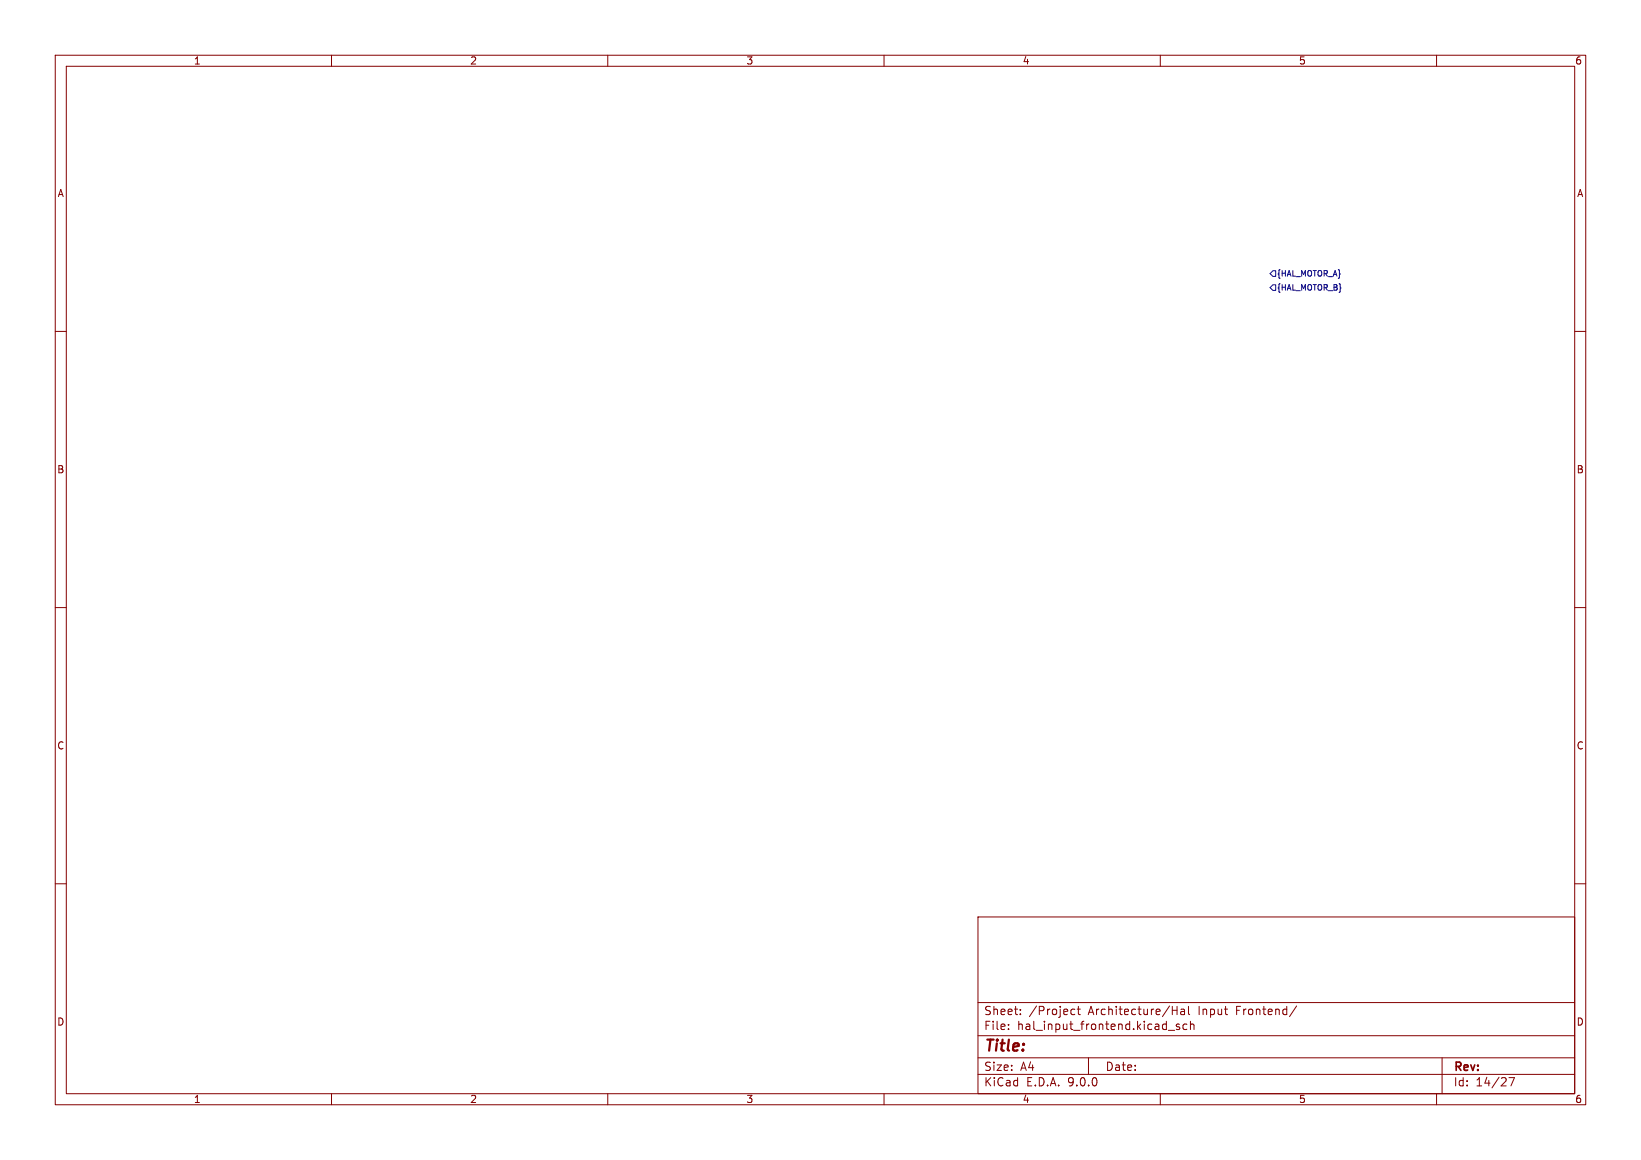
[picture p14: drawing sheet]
<svg xmlns="http://www.w3.org/2000/svg" width="297mm" height="210mm" viewBox="0 0 297 210" stroke-linecap="round" stroke-linejoin="round" font-family="sans-serif">
<defs><g id="words">
<text font-size="2.8" fill="#840000" x="178" y="190.9">Title:</text>
<g font-size="2.1" fill="#840000">
<text x="178" y="184">Sheet:</text>
<text x="186.2" y="184">/Project</text>
<text x="197" y="184">Architecture/Hal</text>
<text x="217" y="184">Input</text>
<text x="224" y="184">Frontend/</text>
<text x="178" y="186.7">File:</text>
<text x="184.1" y="186.7">hal_input_frontend.kicad_sch</text>
<text x="178" y="196.9">KiCad</text>
<text x="178" y="194.1">Size:</text>
<text x="184.7" y="194.1">A4</text>
<text x="185.7" y="196.9">E.D.A.</text>
<text x="193.3" y="196.9">9.0.0</text>
<text x="200" y="194.1">Date:</text>
<text x="263" y="194.3">Rev:</text>
<text x="263" y="196.9">Id:</text>
<text x="267.1" y="196.9">14/27</text>
</g>
<g font-size="1.8" fill="#840000">
<text x="35" y="11.9">1</text>
<text x="85" y="11.9">2</text>
<text x="135" y="11.9">3</text>
<text x="185" y="11.9">4</text>
<text x="235" y="11.9">5</text>
<text x="285" y="11.9">6</text>
<text x="10.3" y="35.9">A</text>
<text x="285.3" y="35.9">A</text>
<text x="10.3" y="85.9">B</text>
<text x="285.3" y="85.9">B</text>
<text x="10.3" y="135.9">C</text>
<text x="285.3" y="135.9">C</text>
<text x="10.3" y="185.9">D</text>
<text x="285.3" y="185.9">D</text>
<text x="35" y="199.9">1</text>
<text x="85" y="199.9">2</text>
<text x="135" y="199.9">3</text>
<text x="185" y="199.9">4</text>
<text x="235" y="199.9">5</text>
<text x="285" y="199.9">6</text>
</g>
<g font-size="1.4" fill="#000084">
<text x="231" y="52.8">{HAL_MOTOR_B}</text>
<text x="231" y="50.3">{HAL_MOTOR_A}</text>
</g>
</g></defs>
<g fill="none" stroke="#840000" stroke-width=".18">
<path d="M10 10h277v190h-277zM12 12h273v186h-273zM60 10v2M110 10v2M160 10v2M210 10v2M260 10v2M10 60h2M285 60h2M10 110h2M285 110h2M10 160h2"/>
<path d="M177 166h108v32h-108zM285 160h2M60 198v2M110 198v2M160 198v2M177 194.5h108M177 191.5h108M177 187.5h108M177 181.5h108M182.5 186.3v.1M182.5 185.5v.1M184.7 183.6v.1"/>
<path d="M184.7 182.8v.1M194 183.6h.5M194 182.8h.5M195 182.7h.5M195.2 182.2v1.3l.3 .2M197 191.5v3M210 198v2M211.5 186.5h1.1M212.2 182.9h.8M213 182.2v1.5M213.5 185.5l-.4-.1-.2 .2 .1 .2 .5 .2v.3h-.6M213.7 182.8h.6l.1 .9"/>
<path d="M214.4 183.1h-.5a.29 .29 0 0 0-.2 .3 .29 .29 0 0 0 .2 .3l.5-.1M214.8 185.5l-.4-.1-.3 .3v.4l.1 .2h.6M215.1 182.2v1.3l.2 .2M215.5 185.5l.2-.1 .3 .1 .1 .9M215.5 184.9v1.5M234.7 182.1l-1.3 2M260 198v2M261 191.5v6.5M273.1 195.1h1l-.6 1.5"/>
</g>
<path d="M230.4 51.6h.5v1h-.5l-.5-.5zM230.4 49h.5v1h-.5l-.5-.5z" fill="none" stroke="#000084" stroke-width=".18"/>
<use href="#words"/>
</svg>
